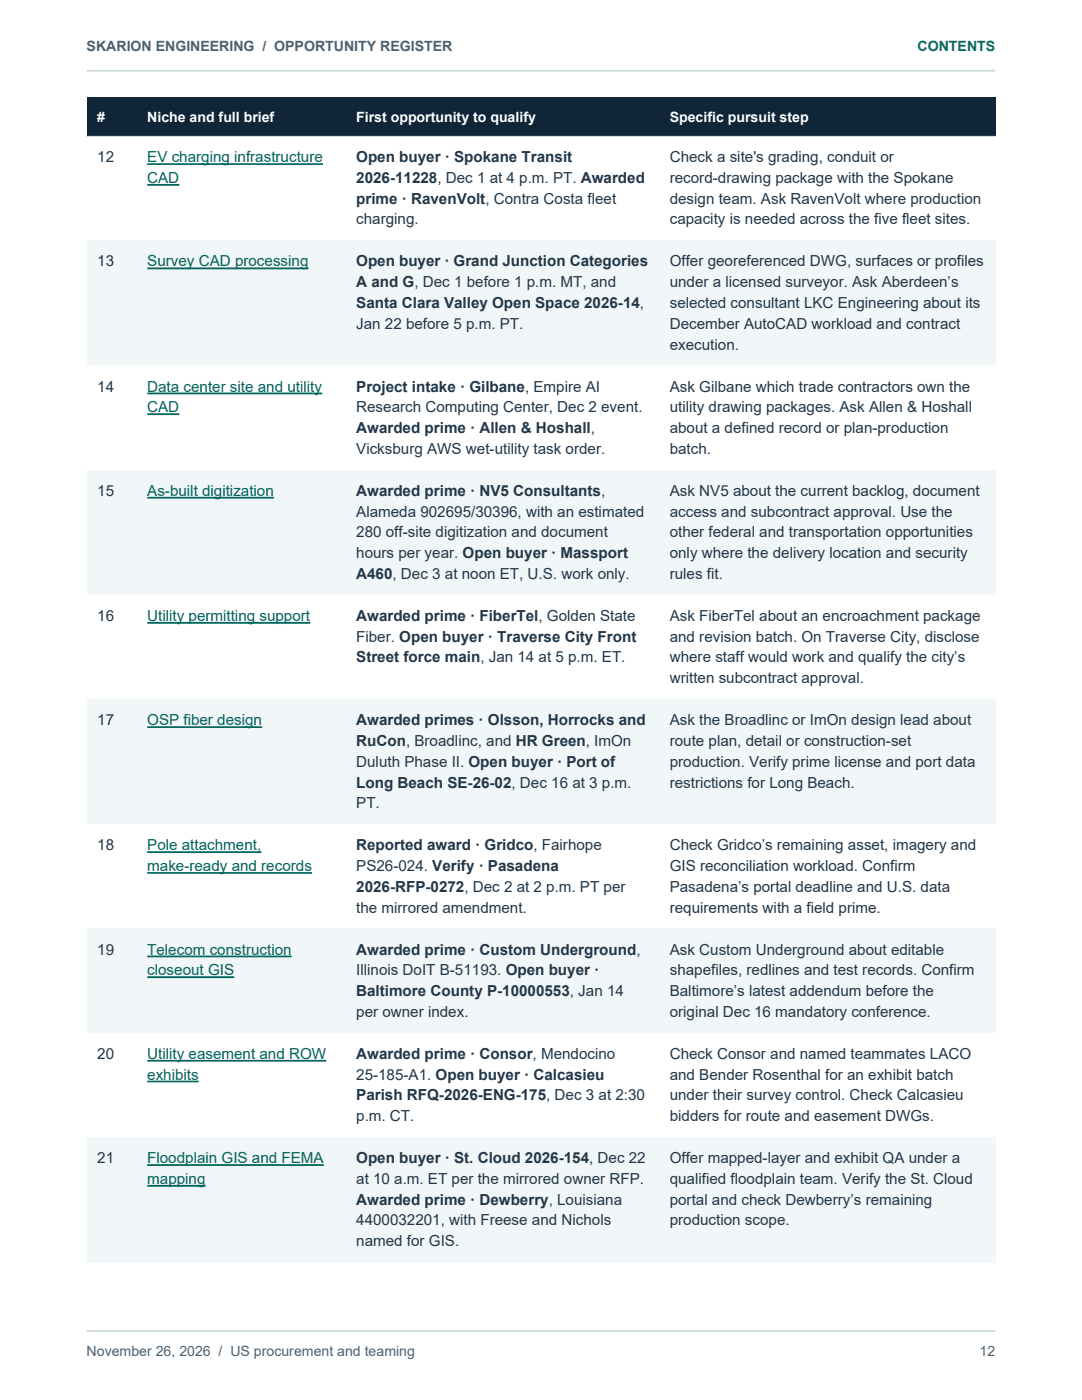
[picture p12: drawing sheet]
<svg xmlns="http://www.w3.org/2000/svg" width="216mm" height="279mm" viewBox="0 0 216 279" stroke-linecap="round" stroke-linejoin="round" font-family="sans-serif">
<defs><g id="words">
<g font-size="3" fill="#223749">
<text x="19.4" y="32.4">12</text>
<text x="71.1" y="32.4">Open buyer · Spokane Transit</text>
<text x="133.6" y="32.4">Check a site's grading, conduit or</text>
<text x="71.1" y="36.5">2026-11228, Dec 1 at 4 p.m. PT. Awarded</text>
<text x="71.1" y="40.7">prime · RavenVolt, Contra Costa fleet</text>
<text x="133.6" y="36.5">record-drawing package with the Spokane</text>
<text x="133.6" y="40.7">design team. Ask RavenVolt where production</text>
<text x="71.1" y="44.8">charging.</text>
<text x="133.6" y="44.8">capacity is needed across the five fleet sites.</text>
<text x="19.4" y="53.2">13</text>
<text x="71.1" y="53.2">Open buyer · Grand Junction Categories</text>
<text x="133.6" y="53.2">Offer georeferenced DWG, surfaces or profiles</text>
<text x="71.1" y="57.3">A and G, Dec 1 before 1 p.m. MT, and</text>
<text x="133.6" y="57.3">under a licensed surveyor. Ask Aberdeen’s</text>
<text x="71.1" y="61.5">Santa Clara Valley Open Space 2026-14,</text>
<text x="71.1" y="65.6">Jan 22 before 5 p.m. PT.</text>
<text x="133.6" y="61.5">selected consultant LKC Engineering about its</text>
<text x="133.6" y="65.6">December AutoCAD workload and contract</text>
<text x="133.6" y="69.8">execution.</text>
<text x="19.4" y="78.1">14</text>
<text x="71.1" y="78.1">Project intake · Gilbane, Empire AI</text>
<text x="71.1" y="82.3">Research Computing Center, Dec 2 event.</text>
<text x="133.6" y="78.1">Ask Gilbane which trade contractors own the</text>
<text x="133.6" y="82.3">utility drawing packages. Ask Allen &amp; Hoshall</text>
<text x="71.1" y="86.4">Awarded prime · Allen &amp; Hoshall,</text>
<text x="133.6" y="86.4">about a defined record or plan-production</text>
<text x="71.1" y="90.6">Vicksburg AWS wet-utility task order.</text>
<text x="133.6" y="90.6">batch.</text>
<text x="19.4" y="99">15</text>
<text x="71.1" y="99">Awarded prime · NV5 Consultants,</text>
<text x="133.6" y="99">Ask NV5 about the current backlog, document</text>
<text x="71.1" y="103.1">Alameda 902695/30396, with an estimated</text>
<text x="71.1" y="107.2">280 off-site digitization and document</text>
<text x="133.6" y="103.1">access and subcontract approval. Use the</text>
<text x="133.6" y="107.2">other federal and transportation opportunities</text>
<text x="71.1" y="111.4">hours per year. Open buyer · Massport</text>
<text x="133.6" y="111.4">only where the delivery location and security</text>
<text x="71.1" y="115.5">A460, Dec 3 at noon ET, U.S. work only.</text>
<text x="133.6" y="115.5">rules fit.</text>
<text x="19.4" y="123.9">16</text>
<text x="71.1" y="123.9">Awarded prime · FiberTel, Golden State</text>
<text x="133.6" y="123.9">Ask FiberTel about an encroachment package</text>
<text x="71.1" y="128.1">Fiber. Open buyer · Traverse City Front</text>
<text x="133.6" y="128.1">and revision batch. On Traverse City, disclose</text>
<text x="71.1" y="132.2">Street force main, Jan 14 at 5 p.m. ET.</text>
<text x="133.6" y="132.2">where staff would work and qualify the city’s</text>
<text x="133.6" y="136.3">written subcontract approval.</text>
<text x="19.4" y="144.7">17</text>
<text x="71.1" y="144.7">Awarded primes · Olsson, Horrocks and</text>
<text x="71.1" y="148.9">RuCon, Broadlinc, and HR Green, ImOn</text>
<text x="133.6" y="144.7">Ask the Broadlinc or ImOn design lead about</text>
<text x="133.6" y="148.9">route plan, detail or construction-set</text>
<text x="71.1" y="153">Duluth Phase II. Open buyer · Port of</text>
<text x="133.6" y="153">production. Verify prime license and port data</text>
<text x="71.1" y="157.2">Long Beach SE-26-02, Dec 16 at 3 p.m.</text>
<text x="71.1" y="161.3">PT.</text>
<text x="133.6" y="157.2">restrictions for Long Beach.</text>
<text x="19.4" y="169.7">18</text>
<text x="71.1" y="169.7">Reported award · Gridco, Fairhope</text>
<text x="71.1" y="173.8">PS26-024. Verify · Pasadena</text>
<text x="133.6" y="169.7">Check Gridco’s remaining asset, imagery and</text>
<text x="133.6" y="173.8">GIS reconciliation workload. Confirm</text>
<text x="71.1" y="178">2026-RFP-0272, Dec 2 at 2 p.m. PT per</text>
<text x="133.6" y="178">Pasadena’s portal deadline and U.S. data</text>
<text x="71.1" y="182.1">the mirrored amendment.</text>
<text x="133.6" y="182.1">requirements with a field prime.</text>
<text x="19.4" y="190.5">19</text>
<text x="71.1" y="190.5">Awarded prime · Custom Underground,</text>
<text x="133.6" y="190.5">Ask Custom Underground about editable</text>
<text x="71.1" y="194.6">Illinois DoIT B-51193. Open buyer ·</text>
<text x="133.6" y="194.6">shapefiles, redlines and test records. Confirm</text>
<text x="71.1" y="198.8">Baltimore County P-10000553, Jan 14</text>
<text x="71.1" y="202.9">per owner index.</text>
<text x="133.6" y="198.8">Baltimore’s latest addendum before the</text>
<text x="133.6" y="202.9">original Dec 16 mandatory conference.</text>
<text x="19.4" y="211.3">20</text>
<text x="71.1" y="211.3">Awarded prime · Consor, Mendocino</text>
<text x="71.1" y="215.5">25-185-A1. Open buyer · Calcasieu</text>
<text x="133.6" y="211.3">Check Consor and named teammates LACO</text>
<text x="133.6" y="215.5">and Bender Rosenthal for an exhibit batch</text>
<text x="71.1" y="219.6">Parish RFQ-2026-ENG-175, Dec 3 at 2:30</text>
<text x="133.6" y="219.6">under their survey control. Check Calcasieu</text>
<text x="71.1" y="223.7">p.m. CT.</text>
<text x="133.6" y="223.7">bidders for route and easement DWGs.</text>
<text x="19.4" y="232.1">21</text>
<text x="71.1" y="232.1">Open buyer · St. Cloud 2026-154, Dec 22</text>
<text x="133.6" y="232.1">Offer mapped-layer and exhibit QA under a</text>
<text x="71.1" y="236.3">at 10 a.m. ET per the mirrored owner RFP.</text>
<text x="133.6" y="236.3">qualified floodplain team. Verify the St. Cloud</text>
<text x="71.1" y="240.4">Awarded prime · Dewberry, Louisiana</text>
<text x="71.1" y="244.6">4400032201, with Freese and Nichols</text>
<text x="133.6" y="240.4">portal and check Dewberry’s remaining</text>
<text x="133.6" y="244.6">production scope.</text>
<text x="71.1" y="248.7">named for GIS.</text>
</g>
<g font-size="3" fill="#00675d">
<text x="29.4" y="32.4">EV charging infrastructure</text>
<text x="29.4" y="36.5">CAD</text>
<text x="29.4" y="53.2">Survey CAD processing</text>
<text x="29.4" y="78.1">Data center site and utility</text>
<text x="29.4" y="82.3">CAD</text>
<text x="29.4" y="99">As-built digitization</text>
<text x="29.4" y="123.9">Utility permitting support</text>
<text x="29.4" y="144.7">OSP fiber design</text>
<text x="29.4" y="169.7">Pole attachment,</text>
<text x="29.4" y="173.8">make-ready and records</text>
<text x="29.4" y="190.5">Telecom construction</text>
<text x="29.4" y="194.6">closeout GIS</text>
<text x="29.4" y="211.3">Utility easement and ROW</text>
<text x="29.4" y="215.5">exhibits</text>
<text x="29.4" y="232.1">Floodplain GIS and FEMA</text>
<text x="29.4" y="236.3">mapping</text>
</g>
<g font-size="2.8" fill="#4b6072">
<text x="17.3" y="10.2">SKARION ENGINEERING / OPPORTUNITY REGISTER</text>
<text x="17.3" y="270.6">November 26, 2026 / US procurement and teaming</text>
<text x="195.5" y="270.6">12</text>
</g>
<text font-size="2.8" fill="#007067" x="183.1" y="10.2">CONTENTS</text>
<g font-size="2.8" fill="#fff">
<text x="19.4" y="24.3">#</text>
<text x="29.4" y="24.3">Niche and full brief</text>
<text x="71.1" y="24.3">First opportunity to qualify</text>
<text x="133.6" y="24.3">Specific pursuit step</text>
</g>
</g></defs>
<path d="M17.3 14.1h181.3M17.3 265.6h181.3" fill="none" stroke="#c9d8e1" stroke-width=".35"/>
<path d="M17.3 19.4h181.3v7.8h-181.3z" fill-rule="evenodd" fill="#102537"/>
<path d="M17.3 27.2h181.3v20.8h-181.3z" fill-rule="evenodd" fill="#fff"/>
<path d="M17.3 48h181.3v25h-181.3z" fill-rule="evenodd" fill="#f1f6f8"/>
<path d="M17.3 73h181.3v20.8h-181.3z" fill-rule="evenodd" fill="#fff"/>
<path d="M17.3 93.8h181.3v25h-181.3z" fill-rule="evenodd" fill="#f1f6f8"/>
<path d="M17.3 118.8h181.3v20.8h-181.3z" fill-rule="evenodd" fill="#fff"/>
<path d="M17.3 139.6h181.3v24.9h-181.3z" fill-rule="evenodd" fill="#f1f6f8"/>
<path d="M17.3 164.5h181.3v20.8h-181.3z" fill-rule="evenodd" fill="#fff"/>
<path d="M17.3 185.3h181.3v20.9h-181.3z" fill-rule="evenodd" fill="#f1f6f8"/>
<path d="M17.3 206.2h181.3v20.8h-181.3z" fill-rule="evenodd" fill="#fff"/>
<path d="M17.3 227h181.3v24.9h-181.3z" fill-rule="evenodd" fill="#f1f6f8"/>
<g fill="none" stroke="#00675d" stroke-width=".35">
<path d="M29.4 32.7h35.1M29.4 36.9h6.4M29.4 53.6h32.2M29.4 78.5h34.9M29.4 82.7h6.4M29.4 99.3h25.3M29.4 124.3h32.5M29.4 145.1h22.9M29.4 170.1h22.7M29.4 174.2h32.9M29.4 190.9h28.8M29.4 195h17.3"/>
<path d="M29.4 211.7h35.7M29.4 215.8h10.3M29.4 232.5h35.2M29.4 236.7h11.6"/>
</g>
<path d="M17.3 27.2h181.3" fill="none" stroke="#c9d8e1" stroke-width=".2"/>
<use href="#words"/>
</svg>
